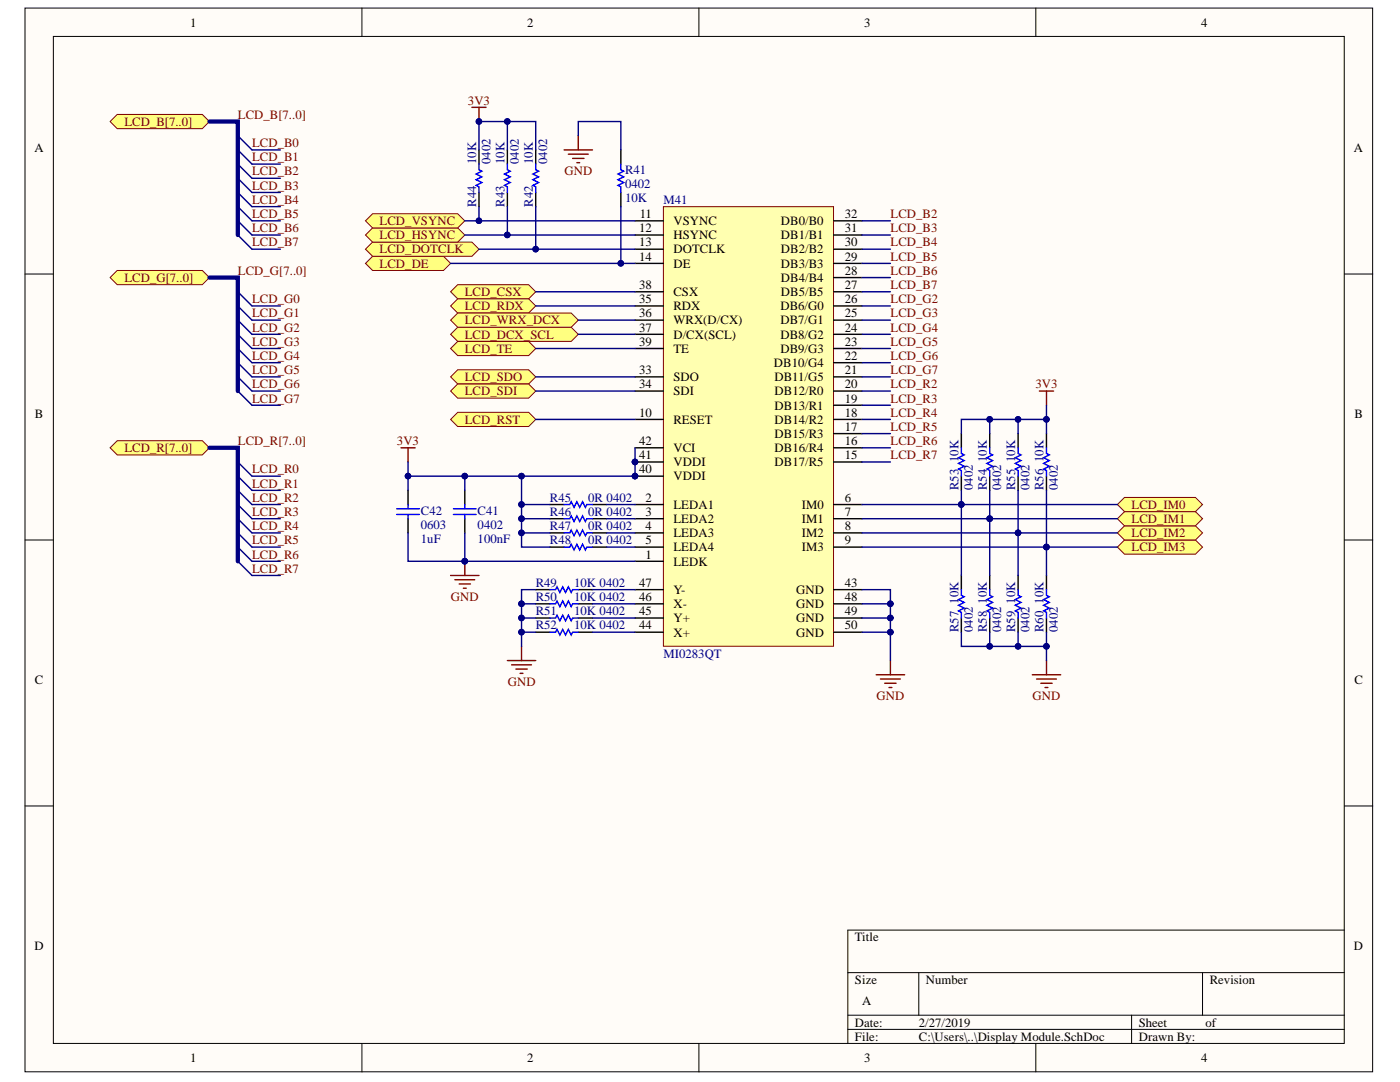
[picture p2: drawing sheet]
<svg xmlns="http://www.w3.org/2000/svg" width="279mm" height="216mm" viewBox="0 0 279 216" stroke-linecap="round" stroke-linejoin="round" font-family="sans-serif">
<defs><g id="words">
<g font-size="2.5">
<text x="38" y="5.3">1</text>
<text x="105.2" y="5.3">2</text>
<text x="172.5" y="5.3">3</text>
<text x="239.7" y="5.3">4</text>
<text x="6.9" y="30.4">A</text>
<text x="270.2" y="30.4">A</text>
<text x="127.6" y="46.3">12</text>
<text x="127.7" y="43.5">11</text>
<text x="134.4" y="44.9">VSYNC</text>
<text x="134.4" y="47.7">HSYNC</text>
<text x="155.9" y="47.7">DB1/B1</text>
<text x="155.9" y="44.9">DB0/B0</text>
<text x="168.6" y="46.3">31</text>
<text x="168.6" y="43.5">32</text>
<text x="127.6" y="49.2">13</text>
<text x="127.6" y="52">14</text>
<text x="134.4" y="50.6">DOTCLK</text>
<text x="134.4" y="53.4">DE</text>
<text x="155.9" y="53.4">DB3/B3</text>
<text x="155.9" y="50.6">DB2/B2</text>
<text x="168.6" y="52">29</text>
<text x="168.6" y="49.2">30</text>
<text x="127.6" y="57.7">38</text>
<text x="134.4" y="59.1">CSX</text>
<text x="155.9" y="59.1">DB5/B5</text>
<text x="155.9" y="56.2">DB4/B4</text>
<text x="168.6" y="57.7">27</text>
<text x="168.6" y="54.8">28</text>
<text x="127.6" y="60.5">35</text>
<text x="127.6" y="63.3">36</text>
<text x="134.4" y="61.9">RDX</text>
<text x="134.4" y="64.7">WRX(D/CX)</text>
<text x="155.7" y="64.7">DB7/G1</text>
<text x="155.7" y="61.9">DB6/G0</text>
<text x="168.6" y="63.3">25</text>
<text x="168.6" y="60.5">26</text>
<text x="127.6" y="66.2">37</text>
<text x="127.6" y="69">39</text>
<text x="134.4" y="67.6">D/CX(SCL)</text>
<text x="134.4" y="70.4">TE</text>
<text x="155.7" y="70.4">DB9/G3</text>
<text x="155.7" y="67.6">DB8/G2</text>
<text x="168.6" y="71.8">22</text>
<text x="168.6" y="69">23</text>
<text x="168.6" y="66.2">24</text>
<text x="127.6" y="74.7">33</text>
<text x="127.6" y="77.5">34</text>
<text x="134.4" y="76.1">SDO</text>
<text x="154.5" y="73.2">DB10/G4</text>
<text x="154.6" y="76.1">DB11/G5</text>
<text x="168.6" y="77.5">20</text>
<text x="168.6" y="74.7">21</text>
<text x="7" y="83.5">B</text>
<text x="127.6" y="83.1">10</text>
<text x="134.4" y="78.9">SDI</text>
<text x="154.6" y="81.7">DB13/R1</text>
<text x="154.6" y="78.9">DB12/R0</text>
<text x="168.6" y="83.1">18</text>
<text x="168.6" y="80.3">19</text>
<text x="270.3" y="83.5">B</text>
<text x="127.6" y="88.8">42</text>
<text x="134.4" y="84.5">RESET</text>
<text x="154.6" y="87.4">DB15/R3</text>
<text x="154.6" y="84.5">DB14/R2</text>
<text x="168.6" y="88.8">16</text>
<text x="168.6" y="86">17</text>
<text x="127.6" y="94.5">40</text>
<text x="127.6" y="91.6">41</text>
<text x="134.4" y="95.9">VDDI</text>
<text x="134.4" y="93">VDDI</text>
<text x="134.4" y="90.2">VCI</text>
<text x="154.6" y="93">DB17/R5</text>
<text x="154.6" y="90.2">DB16/R4</text>
<text x="168.6" y="91.6">15</text>
<text x="128.8" y="100.1">2</text>
<text x="134.4" y="101.5">LEDA1</text>
<text x="160" y="101.5">IM0</text>
<text x="168.6" y="100.1">6</text>
<text x="128.8" y="103">3</text>
<text x="128.8" y="105.8">4</text>
<text x="134.4" y="104.4">LEDA2</text>
<text x="134.4" y="107.2">LEDA3</text>
<text x="160" y="104.4">IM1</text>
<text x="160" y="107.2">IM2</text>
<text x="168.6" y="103">7</text>
<text x="168.6" y="105.8">8</text>
<text x="128.8" y="111.5">1</text>
<text x="128.8" y="108.6">5</text>
<text x="134.4" y="112.9">LEDK</text>
<text x="134.4" y="110">LEDA4</text>
<text x="160" y="110">IM3</text>
<text x="168.6" y="108.6">9</text>
<text x="127.6" y="120">46</text>
<text x="127.6" y="117.1">47</text>
<text x="134.4" y="118.5">Y-</text>
<text x="158.9" y="118.5">GND</text>
<text x="168.6" y="117.1">43</text>
<text x="168.6" y="120">48</text>
<text x="127.6" y="125.6">44</text>
<text x="127.6" y="122.7">45</text>
<text x="134.4" y="124.2">Y+</text>
<text x="134.4" y="121.4">X-</text>
<text x="158.9" y="121.4">GND</text>
<text x="158.9" y="124.2">GND</text>
<text x="168.6" y="122.7">49</text>
<text x="168.6" y="125.6">50</text>
<text x="134.4" y="127">X+</text>
<text x="158.9" y="127">GND</text>
<text x="7" y="136.6">C</text>
<text x="270.3" y="136.6">C</text>
<text x="6.9" y="189.6">D</text>
<text x="170.6" y="187.9">Title</text>
<text x="270.2" y="189.6">D</text>
<text x="170.6" y="196.4">Size</text>
<text x="184.8" y="196.4">Number</text>
<text x="241.4" y="196.4">Revision</text>
<text x="172.1" y="200.6">A</text>
<text x="170.6" y="204.9">Date:</text>
<text x="170.6" y="207.7">File:</text>
<text x="183.4" y="204.9">2/27/2019</text>
<text x="183.4" y="207.7">C:\Users\..\Display Module.SchDoc</text>
<text x="227.3" y="204.9">Sheet</text>
<text x="227.3" y="207.7">Drawn By:</text>
<text x="240.6" y="204.9">of</text>
<text x="38" y="211.9">1</text>
<text x="105.2" y="211.9">2</text>
<text x="172.5" y="211.9">3</text>
<text x="239.7" y="211.9">4</text>
</g>
<g font-size="2.5" fill="#800000">
<text x="47.5" y="23.7">LCD_B[7..0]</text>
<text x="93.4" y="20.9">3V3</text>
<text x="24.8" y="25.1">LCD_B[7..0]</text>
<text x="50.3" y="29.4">LCD_B0</text>
<text x="50.3" y="32.2">LCD_B1</text>
<text x="50.3" y="35">LCD_B2</text>
<text x="112.7" y="35">GND</text>
<text x="50.3" y="37.8">LCD_B3</text>
<text x="50.3" y="40.7">LCD_B4</text>
<text x="50.3" y="43.5">LCD_B5</text>
<text x="50.3" y="46.3">LCD_B6</text>
<text x="75.8" y="47.7">LCD_HSYNC</text>
<text x="75.8" y="44.9">LCD_VSYNC</text>
<text x="177.7" y="46.3">LCD_B3</text>
<text x="177.7" y="43.5">LCD_B2</text>
<text x="50.3" y="49.2">LCD_B7</text>
<text x="75.8" y="53.4">LCD_DE</text>
<text x="75.8" y="50.6">LCD_DOTCLK</text>
<text x="177.7" y="49.2">LCD_B4</text>
<text x="177.7" y="52">LCD_B5</text>
<text x="24.8" y="56.2">LCD_G[7..0]</text>
<text x="47.5" y="54.8">LCD_G[7..0]</text>
<text x="92.7" y="59.1">LCD_CSX</text>
<text x="177.7" y="54.8">LCD_B6</text>
<text x="177.7" y="57.7">LCD_B7</text>
<text x="50.3" y="60.5">LCD_G0</text>
<text x="50.3" y="63.3">LCD_G1</text>
<text x="92.7" y="61.9">LCD_RDX</text>
<text x="92.7" y="64.7">LCD_WRX_DCX</text>
<text x="177.7" y="60.5">LCD_G2</text>
<text x="177.7" y="63.3">LCD_G3</text>
<text x="50.3" y="66.2">LCD_G2</text>
<text x="50.3" y="69">LCD_G3</text>
<text x="50.3" y="71.8">LCD_G4</text>
<text x="92.7" y="67.6">LCD_DCX_SCL</text>
<text x="92.7" y="70.4">LCD_TE</text>
<text x="177.7" y="66.2">LCD_G4</text>
<text x="177.7" y="69">LCD_G5</text>
<text x="177.7" y="71.8">LCD_G6</text>
<text x="50.3" y="74.7">LCD_G5</text>
<text x="50.3" y="77.5">LCD_G6</text>
<text x="92.7" y="76.1">LCD_SDO</text>
<text x="177.7" y="74.7">LCD_G7</text>
<text x="177.7" y="77.5">LCD_R2</text>
<text x="206.6" y="77.5">3V3</text>
<text x="50.3" y="80.3">LCD_G7</text>
<text x="92.7" y="78.9">LCD_SDI</text>
<text x="177.7" y="80.3">LCD_R3</text>
<text x="177.7" y="83.1">LCD_R4</text>
<text x="47.5" y="88.8">LCD_R[7..0]</text>
<text x="79.2" y="88.8">3V3</text>
<text x="92.7" y="84.5">LCD_RST</text>
<text x="177.7" y="86">LCD_R5</text>
<text x="177.7" y="88.8">LCD_R6</text>
<text x="24.8" y="90.2">LCD_R[7..0]</text>
<text x="50.3" y="94.5">LCD_R0</text>
<text x="177.7" y="91.6">LCD_R7</text>
<text x="50.3" y="97.3">LCD_R1</text>
<text x="50.3" y="100.1">LCD_R2</text>
<text x="225.8" y="101.5">LCD_IM0</text>
<text x="50.3" y="103">LCD_R3</text>
<text x="50.3" y="105.8">LCD_R4</text>
<text x="225.8" y="107.2">LCD_IM2</text>
<text x="225.8" y="104.4">LCD_IM1</text>
<text x="50.3" y="108.6">LCD_R5</text>
<text x="50.3" y="111.5">LCD_R6</text>
<text x="225.8" y="110">LCD_IM3</text>
<text x="50.3" y="114.3">LCD_R7</text>
<text x="90" y="120">GND</text>
<text x="101.3" y="136.9">GND</text>
<text x="174.9" y="139.7">GND</text>
<text x="206.1" y="139.7">GND</text>
</g>
<g font-size="2.5" fill="#000080">
<text x="95" y="32.7" transform="rotate(-90 95 32.7)">10K</text>
<text x="97.9" y="32.7" transform="rotate(-90 97.9 32.7)">0402</text>
<text x="100.7" y="32.7" transform="rotate(-90 100.7 32.7)">10K</text>
<text x="103.5" y="32.7" transform="rotate(-90 103.5 32.7)">0402</text>
<text x="106.4" y="32.7" transform="rotate(-90 106.4 32.7)">10K</text>
<text x="109.2" y="32.7" transform="rotate(-90 109.2 32.7)">0402</text>
<text x="124.7" y="34.7">R41</text>
<text x="95" y="41.2" transform="rotate(-90 95 41.2)">R44</text>
<text x="100.7" y="41.2" transform="rotate(-90 100.7 41.2)">R43</text>
<text x="106.4" y="41.2" transform="rotate(-90 106.4 41.2)">R42</text>
<text x="124.7" y="40.4">10K</text>
<text x="124.7" y="37.6">0402</text>
<text x="132.4" y="40.7">M41</text>
<text x="191.3" y="92.2" transform="rotate(-90 191.3 92.2)">10K</text>
<text x="197" y="92.2" transform="rotate(-90 197 92.2)">10K</text>
<text x="202.6" y="92.2" transform="rotate(-90 202.6 92.2)">10K</text>
<text x="208.3" y="92.2" transform="rotate(-90 208.3 92.2)">10K</text>
<text x="109.7" y="100.1">R45</text>
<text x="117.4" y="100.1">0R 0402</text>
<text x="191.3" y="97.9" transform="rotate(-90 191.3 97.9)">R53</text>
<text x="194.1" y="97.9" transform="rotate(-90 194.1 97.9)">0402</text>
<text x="197" y="97.9" transform="rotate(-90 197 97.9)">R54</text>
<text x="199.8" y="97.9" transform="rotate(-90 199.8 97.9)">0402</text>
<text x="202.6" y="97.9" transform="rotate(-90 202.6 97.9)">R55</text>
<text x="205.4" y="97.9" transform="rotate(-90 205.4 97.9)">0402</text>
<text x="208.3" y="97.9" transform="rotate(-90 208.3 97.9)">R56</text>
<text x="211.1" y="97.9" transform="rotate(-90 211.1 97.9)">0402</text>
<text x="84" y="102.7">C42</text>
<text x="84" y="105.5">0603</text>
<text x="95.3" y="102.7">C41</text>
<text x="95.3" y="105.5">0402</text>
<text x="109.7" y="103">R46</text>
<text x="109.7" y="105.8">R47</text>
<text x="117.4" y="103">0R 0402</text>
<text x="117.4" y="105.8">0R 0402</text>
<text x="84" y="108.3">1uF</text>
<text x="95.3" y="108.3">100nF</text>
<text x="109.7" y="108.6">R48</text>
<text x="117.4" y="108.6">0R 0402</text>
<text x="106.9" y="117.1">R49</text>
<text x="106.9" y="120">R50</text>
<text x="114.6" y="117.1">10K 0402</text>
<text x="114.6" y="120">10K 0402</text>
<text x="106.9" y="122.7">R51</text>
<text x="106.9" y="125.6">R52</text>
<text x="114.6" y="122.7">10K 0402</text>
<text x="114.6" y="125.6">10K 0402</text>
<text x="191.3" y="120.5" transform="rotate(-90 191.3 120.5)">10K</text>
<text x="197" y="120.5" transform="rotate(-90 197 120.5)">10K</text>
<text x="202.6" y="120.5" transform="rotate(-90 202.6 120.5)">10K</text>
<text x="208.3" y="120.5" transform="rotate(-90 208.3 120.5)">10K</text>
<text x="132.4" y="131.2">MI0283QT</text>
<text x="191.3" y="126.2" transform="rotate(-90 191.3 126.2)">R57</text>
<text x="194.1" y="126.2" transform="rotate(-90 194.1 126.2)">0402</text>
<text x="197" y="126.2" transform="rotate(-90 197 126.2)">R58</text>
<text x="199.8" y="126.2" transform="rotate(-90 199.8 126.2)">0402</text>
<text x="202.6" y="126.2" transform="rotate(-90 202.6 126.2)">R59</text>
<text x="205.4" y="126.2" transform="rotate(-90 205.4 126.2)">0402</text>
<text x="208.3" y="126.2" transform="rotate(-90 208.3 126.2)">R60</text>
<text x="211.1" y="126.2" transform="rotate(-90 211.1 126.2)">0402</text>
</g>
</g></defs>
<g fill="#fffcf8" stroke="#000" stroke-width=".2">
<path d="M5 1.6h268.9v212.3h-268.9z"/>
<path d="M10.7 7.3h257.6v200.9h-257.6z"/>
</g>
<g fill="none" stroke="#000" stroke-width=".2">
<path d="M72.2 1.6v5.7M139.5 1.6v5.7M206.7 1.6v5.7M5 54.7h5.7M268.3 54.7h5.7M5 107.8h5.7M268.3 107.8h5.7M5 160.8h5.7M268.3 160.8h5.7M169.2 194.1h99.1M183.4 194.1v8.5M240 194.1v8.5"/>
<path d="M268.3 185.6h-99.1v22.6M72.2 208.2v5.7M139.5 208.2v5.7M169.2 202.6h99.1M169.2 205.4h99.1M206.7 208.2v5.7M225.8 202.6v5.6"/>
</g>
<path d="M132.4 41.2h33.9v87.8h-33.9z" fill="#ffffb0" stroke="#800000" stroke-width=".2"/>
<g fill="none" stroke="#000" stroke-width=".28">
<path d="M126.7 44.1h5.7M126.7 46.9h5.7M126.7 49.7h5.7M126.7 52.6h5.7M126.7 58.2h5.7M166.4 44.1h5.6M166.4 46.9h5.6M166.4 49.7h5.6M166.4 52.6h5.6M166.4 58.2h5.6M166.4 55.4h5.6M126.7 78h5.7"/>
<path d="M126.7 75.2h5.7M126.7 69.5h5.7M126.7 66.7h5.7M126.7 63.9h5.7M126.7 61h5.7M166.4 78h5.6M166.4 75.2h5.6M166.4 72.4h5.6M166.4 69.5h5.6M166.4 66.7h5.6M166.4 63.9h5.6M166.4 61h5.6"/>
<path d="M126.7 83.7h5.7M126.7 92.2h5.7M126.7 89.4h5.7M126.7 95h5.7M166.4 83.7h5.6M166.4 92.2h5.6M166.4 89.4h5.6M166.4 86.5h5.6M166.4 80.9h5.6M126.7 112h5.7M126.7 100.7h5.7M126.7 103.5h5.7"/>
<path d="M126.7 106.3h5.7M126.7 109.2h5.7M126.7 117.7h5.7M166.4 100.7h5.6M166.4 103.5h5.6M166.4 106.3h5.6M166.4 109.2h5.6M166.4 117.7h5.6M126.7 126.1h5.7M126.7 123.3h5.7M126.7 120.5h5.7M166.4 126.1h5.6"/>
<path d="M166.4 123.3h5.6M166.4 120.5h5.6"/>
</g>
<g fill="#000080" stroke="#000080" stroke-width=".2">
<circle cx="126.7" cy="95" r=".55"/>
<circle cx="126.7" cy="92.2" r=".55"/>
</g>
<g fill="#ffff80" stroke="#800000" stroke-width=".2">
<path d="M223 109.2l1.4-1.4h14.2l1.4 1.4-1.4 1.4h-14.2z" fill-rule="evenodd"/>
<path d="M223 106.3l1.4-1.4h14.2l1.4 1.4-1.4 1.5h-14.2z" fill-rule="evenodd"/>
<path d="M223 103.5l1.4-1.4h14.2l1.4 1.4-1.4 1.4h-14.2z" fill-rule="evenodd"/>
<path d="M223 100.7l1.4-1.4h14.2l1.4 1.4-1.4 1.4h-14.2z" fill-rule="evenodd"/>
<path d="M89.9 66.7l1.4-1.4h22.7l1.4 1.4-1.4 1.4h-22.7z" fill-rule="evenodd"/>
<path d="M89.9 75.2l1.4-1.4h14.2l1.4 1.4-1.4 1.4h-14.2z" fill-rule="evenodd"/>
<path d="M89.9 58.2l1.4-1.4h14.2l1.4 1.4-1.4 1.4h-14.2z" fill-rule="evenodd"/>
<path d="M89.9 61l1.4-1.4h14.2l1.4 1.4-1.4 1.5h-14.2z" fill-rule="evenodd"/>
<path d="M89.9 63.9l1.4-1.4h22.7l1.4 1.4-1.4 1.4h-22.7z" fill-rule="evenodd"/>
<path d="M72.9 52.6l1.5-1.5h14.1l1.4 1.5-1.4 1.4h-14.1z" fill-rule="evenodd"/>
<path d="M72.9 49.7l1.5-1.4h19.8l1.4 1.4-1.4 1.4h-19.8z" fill-rule="evenodd"/>
<path d="M89.9 78l1.4-1.4h14.2l1.4 1.4-1.4 1.4h-14.2z" fill-rule="evenodd"/>
<path d="M89.9 69.5l1.4-1.4h14.2l1.4 1.4-1.4 1.5h-14.2z" fill-rule="evenodd"/>
<path d="M72.9 46.9l1.5-1.4h16.9l1.5 1.4-1.5 1.4h-16.9z" fill-rule="evenodd"/>
<path d="M72.9 44.1l1.5-1.4h16.9l1.5 1.4-1.5 1.4h-16.9z" fill-rule="evenodd"/>
<path d="M89.9 83.7l1.4-1.4h14.2l1.4 1.4-1.4 1.4h-14.2z" fill-rule="evenodd"/>
<path d="M22 24.3l1.4-1.5h17l1.4 1.5-1.4 1.4h-17z" fill-rule="evenodd"/>
<path d="M22 89.4l1.4-1.5h17l1.4 1.5-1.4 1.4h-17z" fill-rule="evenodd"/>
<path d="M22 55.4l1.4-1.4h17l1.4 1.4-1.4 1.4h-17z" fill-rule="evenodd"/>
</g>
<g fill="none" stroke="#000080" stroke-width=".28">
<path d="M47.5 27.1l2.8 2.8h5.7M47.5 29.9l2.8 2.8h5.7M47.5 32.7l2.8 2.9h5.7M47.5 35.6l2.8 2.8h5.7M47.5 38.4l2.8 2.8h5.7M95.6 29.9v-5.6h11.3v5.6M101.3 24.3v5.6M115.4 27.1v-2.8h8.5v5.6M47.5 41.2l2.8 2.9h5.7M47.5 44.1l2.8 2.8h5.7M47.5 46.9l2.8 2.8h5.7M47.5 58.2l2.8 2.8h5.7"/>
<path d="M89.9 52.6h36.8M92.8 44.1h33.9M92.8 46.9h33.9M95.6 49.7h31.1M95.6 41.2v2.9M101.3 41.2v5.7M106.9 58.2h19.8M106.9 41.2v8.5M123.9 41.2v11.4M172 44.1h5.7M172 46.9h5.7M172 49.7h5.7"/>
<path d="M172 52.6h5.7M172 55.4h5.7M172 58.2h5.7M47.5 61l2.8 2.9h5.7M47.5 63.9l2.8 2.8h5.7M47.5 66.7l2.8 2.8h5.7M47.5 69.5l2.8 2.9h5.7M47.5 72.4l2.8 2.8h5.7M47.5 75.2l2.8 2.8h5.7M47.5 78l2.8 2.9h5.7M106.9 61h19.8M106.9 69.5h19.8"/>
<path d="M106.9 75.2h19.8M106.9 78h19.8M115.4 63.9h11.3M115.4 66.7h11.3M172 61h5.7M172 63.9h5.7M172 66.7h5.7M172 69.5h5.7M172 72.4h5.7M172 75.2h5.7M172 78h5.7M47.5 92.2l2.8 2.8h5.7"/>
<path d="M47.5 95l2.8 2.8h5.7M47.5 97.8l2.8 2.9h5.7M81.4 92.2v2.8h22.7M81.4 95v2.8M92.8 95v2.8M106.9 83.7h19.8M126.7 89.4v5.6h-22.6v5.7M172 83.7h5.7M172 80.9h5.7M172 86.5h5.7M172 89.4h5.7M172 92.2h5.7"/>
<path d="M191.9 97.8v17M197.5 83.7h-5.6v2.8M197.5 97.8v17M203.2 86.5v-2.8h5.6v2.8M203.2 83.7h-5.7v2.8M203.2 97.8v17M208.8 80.9v2.8M208.8 97.8v17M47.5 100.7l2.8 2.8h5.7M47.5 103.5l2.8 2.8h5.7M47.5 106.3l2.8 2.9h5.7M47.5 109.2l2.8 2.8h5.7"/>
<path d="M47.5 112l2.8 2.8h5.7M81.4 106.3v5.7h11.4v-5.7M92.8 112h33.9M104.1 103.5h5.6M104.1 106.3h5.6M106.9 117.7h-2.8v2.8h2.8M109.7 100.7h-5.6v8.5h5.6M118.2 117.7h8.5M121.1 100.7h5.6M121.1 103.5h5.6M121.1 106.3h5.6M121.1 109.2h5.6"/>
<path d="M172 117.7h5.7v14.1M172 109.2h51M172 106.3h51M172 103.5h51M172 100.7h51M104.1 120.5v5.6h2.8M104.1 123.3h2.8M104.1 126.1v2.9M118.2 120.5h8.5M118.2 123.3h8.5M118.2 126.1h8.5M172 120.5h5.7"/>
<path d="M172 123.3h5.7M172 126.1h5.7M191.9 126.1v2.9h5.6v-2.9M203.2 126.1v2.9h-5.7M208.8 126.1v2.9h-5.6M208.8 129v2.8"/>
</g>
<g fill="none" stroke="#000" stroke-width=".28">
<path d="M95.6 29.9v2.8M95.6 38.4v2.8M101.3 29.9v2.8M101.3 38.4v2.8M106.9 29.9v2.8M106.9 38.4v2.8M123.9 29.9v2.8M123.9 38.4v2.8M81.4 97.8v2.9M92.8 97.8v2.9M191.9 86.5v2.9M191.9 95v2.8"/>
<path d="M197.5 86.5v2.9M197.5 95v2.8M203.2 86.5v2.9M203.2 95v2.8M208.8 86.5v2.9M208.8 95v2.8M81.4 103.5v2.8M92.8 103.5v2.8M106.9 117.7h2.8M109.7 100.7h2.9M109.7 103.5h2.9M109.7 106.3h2.9"/>
<path d="M109.7 109.2h2.9M115.4 117.7h2.8M118.2 100.7h2.9M118.2 103.5h2.9M118.2 106.3h2.9M118.2 109.2h2.9M191.9 114.8v2.9M197.5 114.8v2.9M203.2 114.8v2.9M208.8 114.8v2.9M106.9 120.5h2.8M106.9 123.3h2.8"/>
<path d="M106.9 126.1h2.8M115.4 120.5h2.8M115.4 123.3h2.8M115.4 126.1h2.8M191.9 123.3v2.8M197.5 123.3v2.8M203.2 123.3v2.8M208.8 123.3v2.8"/>
</g>
<g fill="none" stroke="#00f" stroke-width=".28">
<path d="M95.6 32.7v1.2l.6 .3-1.2 .5 1.2 .6-1.2 .6 1.2 .5-1.2 .6 .6 .3v1.1M101.3 32.7v1.2l.5 .3-1.1 .5 1.1 .6-1.1 .6 1.1 .5-1.1 .6 .6 .3v1.1M106.9 32.7v1.2l.6 .3-1.1 .5 1.1 .6-1.1 .6 1.1 .5-1.1 .6 .5 .3v1.1M123.9 32.7v1.2l.6 .3-1.2 .5 1.2 .6-1.2 .6 1.2 .5-1.2 .6 .6 .3v1.1M191.9 89.4v1.1l.5 .3-1.1 .5 1.1 .6-1.1 .6 1.1 .5-1.1 .6 .6 .3v1.1M197.5 89.4v1.1l.6 .3-1.1 .5 1.1 .6-1.1 .6 1.1 .5-1.1 .6 .5 .3v1.1M203.2 89.4v1.1l.5 .3-1.1 .5 1.1 .6-1.1 .6 1.1 .5-1.1 .6 .6 .3v1.1M208.8 89.4v1.1l.6 .3-1.1 .5 1.1 .6-1.1 .6 1.1 .5-1.1 .6 .5 .3v1.1M79.2 101.5h4.5M79.2 102.7h4.5M81.4 100.7v.8M81.4 102.7v.8"/>
<path d="M90.5 101.5h4.5M90.5 102.7h4.5M92.8 100.7v.8M92.8 102.7v.8M109.7 117.7h1.2l.3-.6 .5 1.1 .6-1.1 .6 1.1 .5-1.1 .6 1.1 .3-.5h1.1M112.6 100.7h1.1l.3-.6 .6 1.1 .5-1.1 .6 1.1 .6-1.1 .5 1.1 .3-.5h1.1M112.6 103.5h1.1l.3-.6 .6 1.2 .5-1.2 .6 1.2 .6-1.2 .5 1.2 .3-.6h1.1M112.6 106.3h1.1l.3-.5 .6 1.1 .5-1.1 .6 1.1 .6-1.1 .5 1.1 .3-.6h1.1M112.6 109.2h1.1l.3-.6 .6 1.1 .5-1.1 .6 1.1 .6-1.1 .5 1.1 .3-.5h1.1M191.9 117.7v1.1l.5 .3-1.1 .5 1.1 .6-1.1 .6 1.1 .5-1.1 .6 .6 .3v1.1M197.5 117.7v1.1l.6 .3-1.1 .5 1.1 .6-1.1 .6 1.1 .5-1.1 .6 .5 .3v1.1M203.2 117.7v1.1l.5 .3-1.1 .5 1.1 .6-1.1 .6 1.1 .5-1.1 .6 .6 .3v1.1"/>
<path d="M208.8 117.7v1.1l.6 .3-1.1 .5 1.1 .6-1.1 .6 1.1 .5-1.1 .6 .5 .3v1.1M109.7 120.5h1.2l.3-.6 .5 1.2 .6-1.2 .6 1.2 .5-1.2 .6 1.2 .3-.6h1.1M109.7 123.3h1.2l.3-.5 .5 1.1 .6-1.1 .6 1.1 .5-1.1 .6 1.1 .3-.6h1.1M109.7 126.1h1.2l.3-.5 .5 1.1 .6-1.1 .6 1.1 .5-1.1 .6 1.1 .3-.6h1.1"/>
</g>
<g fill="none" stroke="#800000" stroke-width=".28">
<path d="M94.2 21.4h2.8M95.6 21.4v2.9M112.6 29.9h5.6M113.4 30.8h4M114.3 31.6h2.2M115.1 32.5h.6M115.4 27.1v2.8M207.4 78h2.9M208.8 78v2.9M80 89.4h2.9M81.4 89.4v2.8M89.9 114.8h5.7"/>
<path d="M90.8 115.7h3.9M91.6 116.5h2.3M92.5 117.4h.5M92.8 112v2.8M101.3 131.8h5.6M102.1 132.7h4M103 133.5h2.2M103.8 134.4h.6M104.1 129v2.8M174.9 134.6h5.6M175.7 135.5h4M176.6 136.3h2.2"/>
<path d="M177.4 137.2h.6M177.7 131.8v2.8M206 134.6h5.7M206.9 135.5h3.9M207.7 136.3h2.3M208.6 137.2h.5M208.8 131.8v2.8"/>
</g>
<g fill="#000080" stroke="#000080" stroke-width=".2">
<circle cx="95.6" cy="24.2" r=".55"/>
<circle cx="92.7" cy="112" r=".55"/>
<circle cx="95.6" cy="44.1" r=".55"/>
<circle cx="106.9" cy="49.7" r=".55"/>
<circle cx="101.2" cy="46.9" r=".55"/>
<circle cx="123.9" cy="52.5" r=".55"/>
<circle cx="101.2" cy="24.2" r=".55"/>
<circle cx="104.1" cy="106.3" r=".55"/>
<circle cx="104.1" cy="103.5" r=".55"/>
<circle cx="104.1" cy="100.7" r=".55"/>
<circle cx="126.7" cy="92.2" r=".55"/>
<circle cx="126.7" cy="95" r=".55"/>
<circle cx="104.1" cy="95" r=".55"/>
<circle cx="92.7" cy="95" r=".55"/>
<circle cx="81.4" cy="95" r=".55"/>
<circle cx="104.1" cy="120.5" r=".55"/>
<circle cx="104.1" cy="123.3" r=".55"/>
<circle cx="104.1" cy="126.1" r=".55"/>
<circle cx="177.7" cy="120.5" r=".55"/>
<circle cx="177.7" cy="123.3" r=".55"/>
<circle cx="177.7" cy="126.1" r=".55"/>
<circle cx="191.8" cy="100.7" r=".55"/>
<circle cx="197.5" cy="103.5" r=".55"/>
<circle cx="203.2" cy="106.3" r=".55"/>
<circle cx="208.8" cy="109.2" r=".55"/>
<circle cx="197.5" cy="129" r=".55"/>
<circle cx="203.2" cy="129" r=".55"/>
<circle cx="208.8" cy="129" r=".55"/>
<circle cx="208.8" cy="83.7" r=".55"/>
<circle cx="203.2" cy="83.7" r=".55"/>
<circle cx="197.5" cy="83.7" r=".55"/>
</g>
<path d="M41.8 24.3h5.7v22.6M41.8 55.4h5.7v22.6M41.8 89.4h5.7v22.6" fill="none" stroke="#000080" stroke-width=".85"/>
<use href="#words"/>
</svg>
